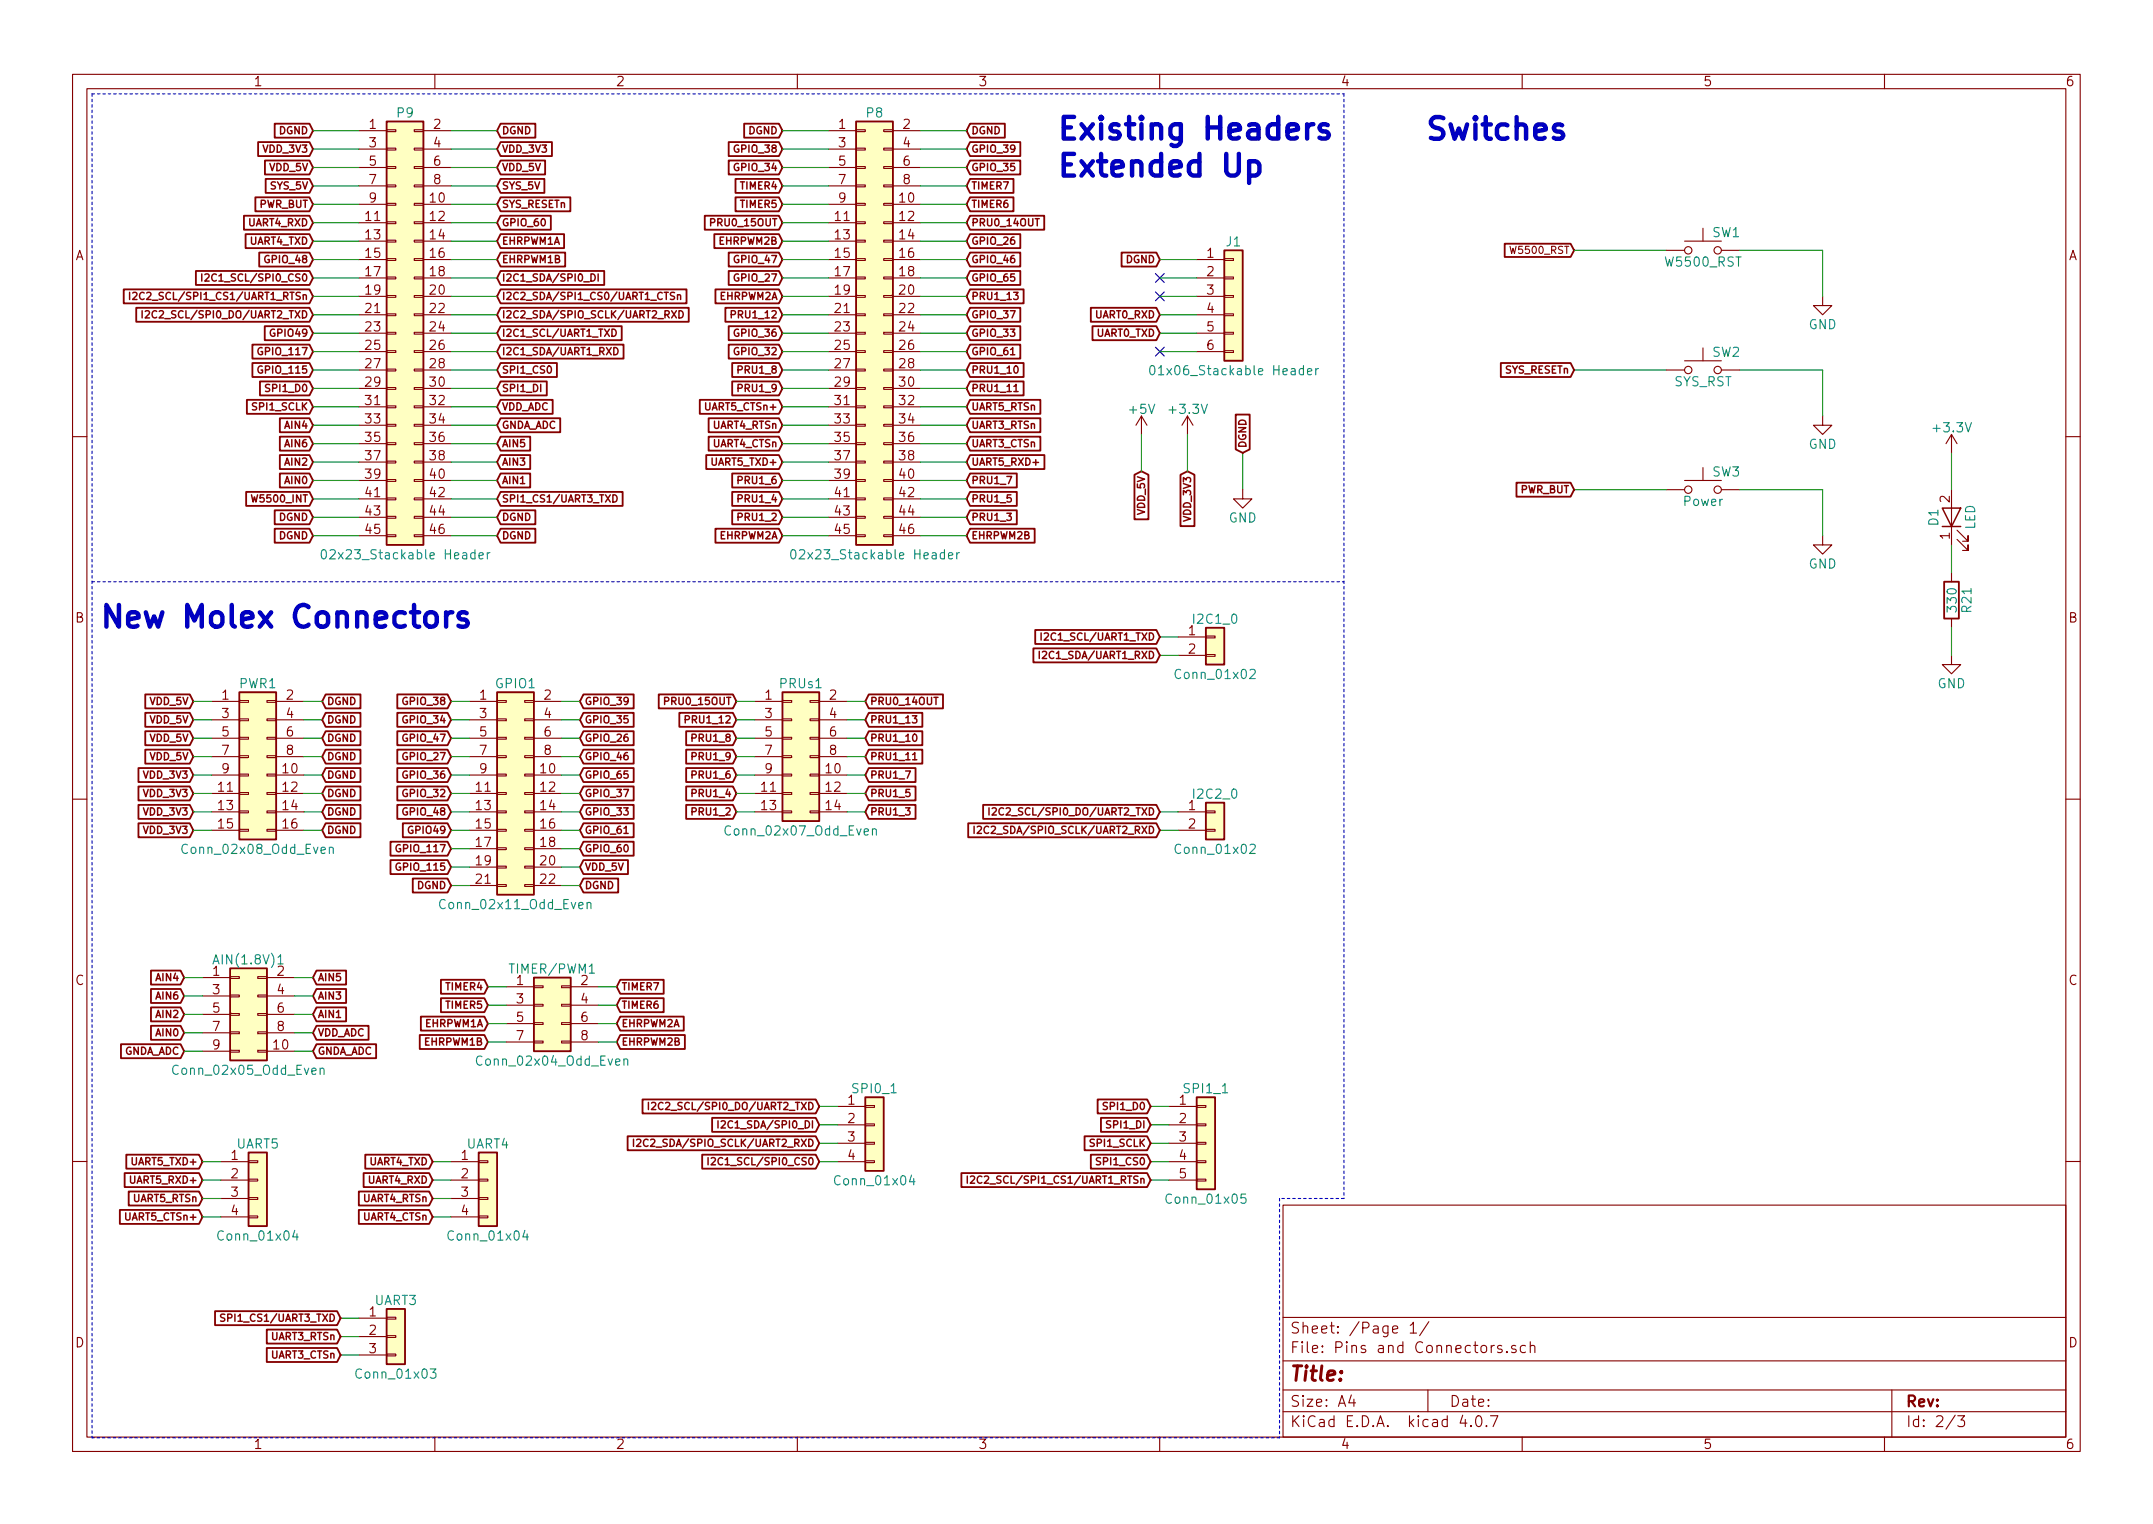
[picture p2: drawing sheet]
<svg xmlns="http://www.w3.org/2000/svg" width="297mm" height="210mm" viewBox="0 0 297 210" stroke-linecap="round" stroke-linejoin="round" font-family="sans-serif">
<defs><g id="words">
<g font-size="4.2" fill="#0000c2">
<text x="146" y="19.3">Existing Headers</text>
<text x="196.8" y="19.3">Switches</text>
<text x="146" y="24.4">Extended Up</text>
<text x="14" y="86.6">New Molex Connectors</text>
</g>
<text font-size="2.8" fill="#840000" x="178" y="190.5">Title:</text>
<g font-size="2.1" fill="#840000">
<text x="178" y="184">Sheet: /Page 1/</text>
<text x="178" y="186.7">File: Pins and Connectors.sch</text>
<text x="178" y="196.9">KiCad E.D.A. kicad 4.0.7</text>
<text x="178" y="194.1">Size: A4</text>
<text x="200" y="194.1">Date:</text>
<text x="263" y="194.1">Rev:</text>
<text x="263" y="196.9">Id: 2/3</text>
</g>
<g font-size="1.8" fill="#840000">
<text x="35" y="11.9">1</text>
<text x="85" y="11.9">2</text>
<text x="135" y="11.9">3</text>
<text x="185" y="11.9">4</text>
<text x="235" y="11.9">5</text>
<text x="285" y="11.9">6</text>
<text x="51" y="17.8">1</text>
<text x="59.8" y="17.8">2</text>
<text x="115.7" y="17.8">1</text>
<text x="124.6" y="17.8">2</text>
<text x="51" y="20.3">3</text>
<text x="51" y="22.9">5</text>
<text x="59.8" y="20.3">4</text>
<text x="59.8" y="22.9">6</text>
<text x="115.7" y="20.3">3</text>
<text x="115.7" y="22.9">5</text>
<text x="124.6" y="20.3">4</text>
<text x="124.6" y="22.9">6</text>
<text x="51" y="25.4">7</text>
<text x="51" y="27.9">9</text>
<text x="59.4" y="27.9">10</text>
<text x="59.8" y="25.4">8</text>
<text x="115.7" y="25.4">7</text>
<text x="115.7" y="27.9">9</text>
<text x="124.1" y="27.9">10</text>
<text x="124.6" y="25.4">8</text>
<text x="10.4" y="35.9">A</text>
<text x="50.5" y="30.5">11</text>
<text x="50.5" y="33">13</text>
<text x="50.5" y="35.6">15</text>
<text x="59.4" y="30.5">12</text>
<text x="59.4" y="33">14</text>
<text x="59.4" y="35.6">16</text>
<text x="115.2" y="30.5">11</text>
<text x="115.2" y="33">13</text>
<text x="115.2" y="35.6">15</text>
<text x="124.1" y="30.5">12</text>
<text x="124.1" y="33">14</text>
<text x="124.1" y="35.6">16</text>
<text x="166.5" y="35.6">1</text>
<text x="285.4" y="35.9">A</text>
<text x="50.5" y="38.1">17</text>
<text x="50.5" y="40.6">19</text>
<text x="59.4" y="40.6">20</text>
<text x="59.4" y="38.1">18</text>
<text x="115.2" y="38.1">17</text>
<text x="115.2" y="40.6">19</text>
<text x="124.1" y="40.6">20</text>
<text x="124.1" y="38.1">18</text>
<text x="166.5" y="38.1">2</text>
<text x="166.5" y="40.6">3</text>
<text x="50.5" y="43.2">21</text>
<text x="50.5" y="45.7">23</text>
<text x="59.4" y="43.2">22</text>
<text x="59.4" y="45.7">24</text>
<text x="115.2" y="43.2">21</text>
<text x="115.2" y="45.7">23</text>
<text x="124.1" y="43.2">22</text>
<text x="124.1" y="45.7">24</text>
<text x="166.5" y="43.2">4</text>
<text x="166.5" y="45.7">5</text>
<text x="50.5" y="48.3">25</text>
<text x="50.5" y="50.8">27</text>
<text x="50.5" y="53.3">29</text>
<text x="59.4" y="53.3">30</text>
<text x="59.4" y="48.3">26</text>
<text x="59.4" y="50.8">28</text>
<text x="115.2" y="48.3">25</text>
<text x="115.2" y="50.8">27</text>
<text x="115.2" y="53.3">29</text>
<text x="124.1" y="53.3">30</text>
<text x="124.1" y="48.3">26</text>
<text x="124.1" y="50.8">28</text>
<text x="166.5" y="48.3">6</text>
<text x="50.5" y="55.9">31</text>
<text x="50.5" y="58.4">33</text>
<text x="59.4" y="55.9">32</text>
<text x="59.4" y="58.4">34</text>
<text x="115.2" y="55.9">31</text>
<text x="115.2" y="58.4">33</text>
<text x="124.1" y="55.9">32</text>
<text x="124.1" y="58.4">34</text>
<text x="50.5" y="61">35</text>
<text x="50.5" y="63.5">37</text>
<text x="59.4" y="61">36</text>
<text x="59.4" y="63.5">38</text>
<text x="115.2" y="61">35</text>
<text x="115.2" y="63.5">37</text>
<text x="124.1" y="61">36</text>
<text x="124.1" y="63.5">38</text>
<text x="50.5" y="68.6">41</text>
<text x="50.5" y="71.1">43</text>
<text x="50.5" y="66">39</text>
<text x="59.4" y="66">40</text>
<text x="59.4" y="68.6">42</text>
<text x="59.4" y="71.1">44</text>
<text x="115.2" y="68.6">41</text>
<text x="115.2" y="71.1">43</text>
<text x="115.2" y="66">39</text>
<text x="124.1" y="66">40</text>
<text x="124.1" y="68.6">42</text>
<text x="124.1" y="71.1">44</text>
<text x="269" y="69.3" transform="rotate(-90 269 69.3)">2</text>
<text x="50.5" y="73.7">45</text>
<text x="59.4" y="73.7">46</text>
<text x="115.2" y="73.7">45</text>
<text x="124.1" y="73.7">46</text>
<text x="269" y="74.4" transform="rotate(-90 269 74.4)">1</text>
<text x="10.4" y="85.9">B</text>
<text x="164" y="87.6">1</text>
<text x="285.4" y="85.9">B</text>
<text x="164" y="90.2">2</text>
<text x="30.6" y="96.5">1</text>
<text x="30.6" y="99.1">3</text>
<text x="30.6" y="101.6">5</text>
<text x="39.5" y="96.5">2</text>
<text x="39.5" y="99.1">4</text>
<text x="39.5" y="101.6">6</text>
<text x="66.2" y="96.5">1</text>
<text x="66.2" y="99.1">3</text>
<text x="66.2" y="101.6">5</text>
<text x="75.1" y="96.5">2</text>
<text x="75.1" y="99.1">4</text>
<text x="75.1" y="101.6">6</text>
<text x="105.6" y="96.5">1</text>
<text x="105.6" y="99.1">3</text>
<text x="105.6" y="101.6">5</text>
<text x="114.5" y="96.5">2</text>
<text x="114.5" y="99.1">4</text>
<text x="114.5" y="101.6">6</text>
<text x="30.6" y="104.1">7</text>
<text x="30.6" y="106.7">9</text>
<text x="39" y="106.7">10</text>
<text x="39.5" y="104.1">8</text>
<text x="66.2" y="104.1">7</text>
<text x="66.2" y="106.7">9</text>
<text x="74.6" y="106.7">10</text>
<text x="75.1" y="104.1">8</text>
<text x="105.6" y="104.1">7</text>
<text x="105.6" y="106.7">9</text>
<text x="114" y="106.7">10</text>
<text x="114.5" y="104.1">8</text>
<text x="30.1" y="109.2">11</text>
<text x="30.1" y="111.8">13</text>
<text x="39" y="109.2">12</text>
<text x="39" y="111.8">14</text>
<text x="65.7" y="109.2">11</text>
<text x="65.7" y="111.8">13</text>
<text x="74.6" y="109.2">12</text>
<text x="74.6" y="111.8">14</text>
<text x="105.1" y="109.2">11</text>
<text x="105.1" y="111.8">13</text>
<text x="114" y="109.2">12</text>
<text x="114" y="111.8">14</text>
<text x="164" y="111.8">1</text>
<text x="30.1" y="114.3">15</text>
<text x="39" y="114.3">16</text>
<text x="65.7" y="114.3">15</text>
<text x="65.7" y="116.8">17</text>
<text x="65.7" y="119.4">19</text>
<text x="74.6" y="119.4">20</text>
<text x="74.6" y="114.3">16</text>
<text x="74.6" y="116.8">18</text>
<text x="164" y="114.3">2</text>
<text x="65.7" y="121.9">21</text>
<text x="74.6" y="121.9">22</text>
<text x="10.4" y="135.9">C</text>
<text x="29.4" y="134.6">1</text>
<text x="29.4" y="137.2">3</text>
<text x="38.3" y="137.2">4</text>
<text x="71.3" y="135.9">1</text>
<text x="80.2" y="135.9">2</text>
<text x="285.4" y="135.9">C</text>
<text x="29.4" y="139.7">5</text>
<text x="29.4" y="142.2">7</text>
<text x="38.3" y="139.7">6</text>
<text x="38.3" y="142.2">8</text>
<text x="71.3" y="138.4">3</text>
<text x="71.3" y="141">5</text>
<text x="71.3" y="143.5">7</text>
<text x="80.2" y="138.4">4</text>
<text x="80.2" y="141">6</text>
<text x="80.2" y="143.5">8</text>
<text x="29.4" y="144.8">9</text>
<text x="37.8" y="144.8">10</text>
<text x="117" y="152.4">1</text>
<text x="117" y="154.9">2</text>
<text x="162.7" y="152.4">1</text>
<text x="162.7" y="154.9">2</text>
<text x="31.9" y="160">1</text>
<text x="63.7" y="160">1</text>
<text x="117" y="157.5">3</text>
<text x="117" y="160">4</text>
<text x="162.7" y="157.5">3</text>
<text x="162.7" y="160">4</text>
<text x="31.9" y="162.6">2</text>
<text x="31.9" y="165.1">3</text>
<text x="31.9" y="167.6">4</text>
<text x="63.7" y="162.6">2</text>
<text x="63.7" y="165.1">3</text>
<text x="63.7" y="167.6">4</text>
<text x="162.7" y="162.6">5</text>
<text x="10.4" y="185.9">D</text>
<text x="51" y="181.6">1</text>
<text x="51" y="184.1">2</text>
<text x="285.4" y="185.9">D</text>
<text x="51" y="186.7">3</text>
<text x="35" y="199.9">1</text>
<text x="85" y="199.9">2</text>
<text x="135" y="199.9">3</text>
<text x="185" y="199.9">4</text>
<text x="235" y="199.9">5</text>
<text x="285" y="199.9">6</text>
</g>
<g font-size="1.8" fill="#008484">
<text x="54.8" y="16.2">P9</text>
<text x="119.6" y="16.2">P8</text>
<text x="169.2" y="34">J1</text>
<text x="236.2" y="32.7">SW1</text>
<text x="229.9" y="36.8">W5500_RST</text>
<text x="249.5" y="45.4">GND</text>
<text x="159.9" y="51.8">01x06_Stackable Header</text>
<text x="230.9" y="53.3">SYS_RST</text>
<text x="236.2" y="49.2">SW2</text>
<text x="155.9" y="57.1">+5V</text>
<text x="161.5" y="57.1">+3.3V</text>
<text x="266.9" y="59.6">+3.3V</text>
<text x="236.2" y="65.7">SW3</text>
<text x="249.5" y="61.9">GND</text>
<text x="232.3" y="69.8">Power</text>
<text x="45.6" y="77.2">02x23_Stackable Header</text>
<text x="110.3" y="77.2">02x23_Stackable Header</text>
<text x="169.5" y="72.1">GND</text>
<text x="267.4" y="72.5" transform="rotate(-90 267.4 72.5)">D1</text>
<text x="272.5" y="73.1" transform="rotate(-90 272.5 73.1)">LED</text>
<text x="249.5" y="78.4">GND</text>
<text x="164.8" y="86">I2C1_0</text>
<text x="270" y="84.3" transform="rotate(-90 270 84.3)">330</text>
<text x="272" y="84.4" transform="rotate(-90 272 84.4)">R21</text>
<text x="33" y="94.9">PWR1</text>
<text x="68.4" y="94.9">GPIO1</text>
<text x="107.6" y="94.9">PRUs1</text>
<text x="162.4" y="93.7">Conn_01x02</text>
<text x="267.3" y="94.9">GND</text>
<text x="164.8" y="110.2">I2C2_0</text>
<text x="25.5" y="117.8">Conn_02x08_Odd_Even</text>
<text x="100.4" y="115.3">Conn_02x07_Odd_Even</text>
<text x="162.4" y="117.8">Conn_01x02</text>
<text x="61.1" y="125.4">Conn_02x11_Odd_Even</text>
<text x="29.9" y="133">AIN(1.8V)1</text>
<text x="38.3" y="134.6">2</text>
<text x="70.6" y="134.3">TIMER/PWM1</text>
<text x="24.2" y="148.3">Conn_02x05_Odd_Even</text>
<text x="66.1" y="147">Conn_02x04_Odd_Even</text>
<text x="117.8" y="150.8">SPI0_1</text>
<text x="163.5" y="150.8">SPI1_1</text>
<text x="32.6" y="158.4">UART5</text>
<text x="64.4" y="158.4">UART4</text>
<text x="115.4" y="163.5">Conn_01x04</text>
<text x="161.2" y="166.1">Conn_01x05</text>
<text x="30.4" y="171.1">Conn_01x04</text>
<text x="62.1" y="171.1">Conn_01x04</text>
<text x="51.7" y="180">UART3</text>
<text x="49.4" y="190.2">Conn_01x03</text>
</g>
<g font-size="1.4" fill="#840000">
<text x="36.4" y="21.1">VDD_3V3</text>
<text x="37.1" y="23.6">VDD_5V</text>
<text x="38.4" y="18.5">DGND</text>
<text x="69.3" y="18.5">DGND</text>
<text x="69.3" y="21.1">VDD_3V3</text>
<text x="69.3" y="23.6">VDD_5V</text>
<text x="101.5" y="21.1">GPIO_38</text>
<text x="101.5" y="23.6">GPIO_34</text>
<text x="103.2" y="18.5">DGND</text>
<text x="134" y="18.5">DGND</text>
<text x="134" y="21.1">GPIO_39</text>
<text x="134" y="23.6">GPIO_35</text>
<text x="35.7" y="28.7">PWR_BUT</text>
<text x="37.3" y="26.1">SYS_5V</text>
<text x="69.3" y="26.1">SYS_5V</text>
<text x="69.3" y="28.7">SYS_RESETn</text>
<text x="102.2" y="26.1">TIMER4</text>
<text x="102.2" y="28.7">TIMER5</text>
<text x="134" y="28.7">TIMER6</text>
<text x="134" y="26.1">TIMER7</text>
<text x="34.2" y="31.2">UART4_RXD</text>
<text x="34.4" y="33.8">UART4_TXD</text>
<text x="69.3" y="31.2">GPIO_60</text>
<text x="69.3" y="33.8">EHRPWM1A</text>
<text x="98.4" y="31.2">PRU0_15OUT</text>
<text x="99.2" y="33.8">EHRPWM2B</text>
<text x="134" y="31.2">PRU0_14OUT</text>
<text x="134" y="33.8">GPIO_26</text>
<text x="208.6" y="35">W5500_RST</text>
<text x="19.9" y="41.4">I2C2_SCL/SPI1_CS1/UART1_RTSn</text>
<text x="29.2" y="38.8">I2C1_SCL/SPI0_CS0</text>
<text x="36.8" y="36.3">GPIO_48</text>
<text x="69.3" y="36.3">EHRPWM1B</text>
<text x="69.3" y="38.8">I2C1_SDA/SPI0_DI</text>
<text x="69.3" y="41.4">I2C2_SDA/SPI1_CS0/UART1_CTSn</text>
<text x="99.2" y="41.4">EHRPWM2A</text>
<text x="101.5" y="36.3">GPIO_47</text>
<text x="101.5" y="38.8">GPIO_27</text>
<text x="134" y="41.4">PRU1_13</text>
<text x="134" y="36.3">GPIO_46</text>
<text x="134" y="38.8">GPIO_65</text>
<text x="155.3" y="36.3">DGND</text>
<text x="21.3" y="43.9">I2C2_SCL/SPI0_DO/UART2_TXD</text>
<text x="37.5" y="46.5">GPIO49</text>
<text x="69.3" y="43.9">I2C2_SDA/SPIO_SCLK/UART2_RXD</text>
<text x="69.3" y="46.5">I2C1_SCL/UART1_TXD</text>
<text x="101.3" y="43.9">PRU1_12</text>
<text x="101.5" y="46.5">GPIO_36</text>
<text x="134" y="43.9">GPIO_37</text>
<text x="134" y="46.5">GPIO_33</text>
<text x="151.1" y="43.9">UART0_RXD</text>
<text x="151.2" y="46.5">UART0_TXD</text>
<text x="36" y="49">GPIO_117</text>
<text x="36" y="51.5">GPIO_115</text>
<text x="69.3" y="49">I2C1_SDA/UART1_RXD</text>
<text x="69.3" y="51.5">SPI1_CS0</text>
<text x="101.5" y="49">GPIO_32</text>
<text x="102.1" y="51.5">PRU1_8</text>
<text x="134" y="51.5">PRU1_10</text>
<text x="134" y="49">GPIO_61</text>
<text x="207.5" y="51.5">SYS_RESETn</text>
<text x="35" y="56.6">SPI1_SCLK</text>
<text x="37" y="54.1">SPI1_D0</text>
<text x="39.3" y="59.2">AIN4</text>
<text x="69.3" y="54.1">SPI1_DI</text>
<text x="69.3" y="56.6">VDD_ADC</text>
<text x="69.3" y="59.2">GNDA_ADC</text>
<text x="97.5" y="56.6">UART5_CTSn+</text>
<text x="98.3" y="59.2">UART4_RTSn</text>
<text x="102.1" y="54.1">PRU1_9</text>
<text x="134" y="56.6">UART5_RTSn</text>
<text x="134" y="59.2">UART3_RTSn</text>
<text x="134" y="54.1">PRU1_11</text>
<text x="39.3" y="61.7">AIN6</text>
<text x="39.3" y="64.2">AIN2</text>
<text x="69.3" y="61.7">AIN5</text>
<text x="69.3" y="64.2">AIN3</text>
<text x="98.3" y="61.7">UART4_CTSn</text>
<text x="98.3" y="64.2">UART5_TXD+</text>
<text x="134" y="64.2">UART5_RXD+</text>
<text x="134" y="61.7">UART3_CTSn</text>
<text x="171.9" y="61.8" transform="rotate(-90 171.9 61.8)">DGND</text>
<text x="35.1" y="69.3">W5500_INT</text>
<text x="38.4" y="71.9">DGND</text>
<text x="39.3" y="66.8">AIN0</text>
<text x="69.3" y="66.8">AIN1</text>
<text x="69.3" y="69.3">SPI1_CS1/UART3_TXD</text>
<text x="69.3" y="71.9">DGND</text>
<text x="102.1" y="66.8">PRU1_6</text>
<text x="102.1" y="69.3">PRU1_4</text>
<text x="102.1" y="71.9">PRU1_2</text>
<text x="134" y="66.8">PRU1_7</text>
<text x="134" y="69.3">PRU1_5</text>
<text x="134" y="71.9">PRU1_3</text>
<text x="158" y="71.1" transform="rotate(-90 158 71.1)">VDD_5V</text>
<text x="164.3" y="71.8" transform="rotate(-90 164.3 71.8)">VDD_3V3</text>
<text x="209.7" y="68">PWR_BUT</text>
<text x="38.4" y="74.4">DGND</text>
<text x="69.3" y="74.4">DGND</text>
<text x="99.2" y="74.4">EHRPWM2A</text>
<text x="134" y="74.4">EHRPWM2B</text>
<text x="144.4" y="88.4">I2C1_SCL/UART1_TXD</text>
<text x="144.1" y="90.9">I2C1_SDA/UART1_RXD</text>
<text x="20.6" y="97.3">VDD_5V</text>
<text x="20.6" y="99.8">VDD_5V</text>
<text x="45.1" y="97.3">DGND</text>
<text x="45.1" y="99.8">DGND</text>
<text x="55.8" y="97.3">GPIO_38</text>
<text x="55.8" y="99.8">GPIO_34</text>
<text x="80.7" y="97.3">GPIO_39</text>
<text x="80.7" y="99.8">GPIO_35</text>
<text x="92" y="97.3">PRU0_15OUT</text>
<text x="94.9" y="99.8">PRU1_12</text>
<text x="120.1" y="97.3">PRU0_14OUT</text>
<text x="120.1" y="99.8">PRU1_13</text>
<text x="19.9" y="107.4">VDD_3V3</text>
<text x="20.6" y="102.3">VDD_5V</text>
<text x="20.6" y="104.9">VDD_5V</text>
<text x="45.1" y="102.3">DGND</text>
<text x="45.1" y="104.9">DGND</text>
<text x="45.1" y="107.4">DGND</text>
<text x="55.8" y="102.3">GPIO_47</text>
<text x="55.8" y="104.9">GPIO_27</text>
<text x="55.8" y="107.4">GPIO_36</text>
<text x="80.7" y="102.3">GPIO_26</text>
<text x="80.7" y="104.9">GPIO_46</text>
<text x="80.7" y="107.4">GPIO_65</text>
<text x="95.7" y="102.3">PRU1_8</text>
<text x="95.7" y="104.9">PRU1_9</text>
<text x="95.7" y="107.4">PRU1_6</text>
<text x="120.1" y="102.3">PRU1_10</text>
<text x="120.1" y="104.9">PRU1_11</text>
<text x="120.1" y="107.4">PRU1_7</text>
<text x="19.9" y="110">VDD_3V3</text>
<text x="19.9" y="112.5">VDD_3V3</text>
<text x="45.1" y="110">DGND</text>
<text x="45.1" y="112.5">DGND</text>
<text x="55.8" y="110">GPIO_32</text>
<text x="55.8" y="112.5">GPIO_48</text>
<text x="80.7" y="110">GPIO_37</text>
<text x="80.7" y="112.5">GPIO_33</text>
<text x="95.7" y="110">PRU1_4</text>
<text x="95.7" y="112.5">PRU1_2</text>
<text x="120.1" y="110">PRU1_5</text>
<text x="120.1" y="112.5">PRU1_3</text>
<text x="138.2" y="112.5">I2C2_SCL/SPI0_DO/UART2_TXD</text>
<text x="19.9" y="115">VDD_3V3</text>
<text x="45.1" y="115">DGND</text>
<text x="55" y="117.6">GPIO_117</text>
<text x="56.6" y="115">GPIO49</text>
<text x="80.7" y="115">GPIO_61</text>
<text x="80.7" y="117.6">GPIO_60</text>
<text x="135.9" y="115">I2C2_SDA/SPIO_SCLK/UART2_RXD</text>
<text x="55" y="120.1">GPIO_115</text>
<text x="57.5" y="122.7">DGND</text>
<text x="80.7" y="120.1">VDD_5V</text>
<text x="80.7" y="122.7">DGND</text>
<text x="21.6" y="135.4">AIN4</text>
<text x="21.6" y="137.9">AIN6</text>
<text x="43.9" y="135.4">AIN5</text>
<text x="43.9" y="137.9">AIN3</text>
<text x="61.6" y="136.6">TIMER4</text>
<text x="85.8" y="136.6">TIMER7</text>
<text x="21.6" y="140.4">AIN2</text>
<text x="21.6" y="143">AIN0</text>
<text x="43.9" y="140.4">AIN1</text>
<text x="43.9" y="143">VDD_ADC</text>
<text x="58.6" y="141.7">EHRPWM1A</text>
<text x="61.6" y="139.2">TIMER5</text>
<text x="85.8" y="139.2">TIMER6</text>
<text x="85.8" y="141.7">EHRPWM2A</text>
<text x="16.9" y="145.5">GNDA_ADC</text>
<text x="43.9" y="145.5">GNDA_ADC</text>
<text x="58.6" y="144.2">EHRPWM1B</text>
<text x="85.8" y="144.2">EHRPWM2B</text>
<text x="91.2" y="153.1">I2C2_SCL/SPI0_DO/UART2_TXD</text>
<text x="100.2" y="155.7">I2C1_SDA/SPI0_DI</text>
<text x="152.6" y="153.1">SPI1_D0</text>
<text x="152.9" y="155.7">SPI1_DI</text>
<text x="18.3" y="160.8">UART5_TXD+</text>
<text x="50.9" y="160.8">UART4_TXD</text>
<text x="88.9" y="158.2">I2C2_SDA/SPIO_SCLK/UART2_RXD</text>
<text x="99.1" y="160.8">I2C1_SCL/SPI0_CS0</text>
<text x="150.5" y="158.2">SPI1_SCLK</text>
<text x="151.6" y="160.8">SPI1_CS0</text>
<text x="18.2" y="163.3">UART5_RXD+</text>
<text x="18.3" y="165.8">UART5_RTSn</text>
<text x="50" y="165.8">UART4_RTSn</text>
<text x="50.7" y="163.3">UART4_RXD</text>
<text x="135.5" y="163.3">I2C2_SCL/SPI1_CS1/UART1_RTSn</text>
<text x="17.5" y="168.4">UART5_CTSn+</text>
<text x="50" y="168.4">UART4_CTSn</text>
<text x="31.3" y="182.3">SPI1_CS1/UART3_TXD</text>
<text x="37.3" y="184.9">UART3_RTSn</text>
<text x="37.3" y="187.4">UART3_CTSn</text>
</g>
</g></defs>
<g fill="none" stroke="#840000" stroke-width=".15">
<path d="M10 10.3h277v189.9h-277zM12 12.2h273v186.1h-273zM49.5 18h3.8M53.3 17.9h1.3v.3h-1.3zM57.1 17.9h1.3v.3h-1.3zM58.4 18h3.8M60 10.3v1.9M110 10.3v1.9M114.3 18h3.8M118.1 17.9h1.3v.3h-1.3zM121.9 17.9h1.3v.3h-1.3zM123.2 18h3.8"/>
<path d="M160 10.3v1.9M210 10.3v1.9M260 10.3v1.9M49.5 20.6h3.8M49.5 23.1h3.8M49.5 25.6h3.8M49.5 28.2h3.8M49.5 30.7h3.8M49.5 33.3h3.8M49.5 35.8h3.8M49.5 38.3h3.8M53.3 38.2h1.3v.3h-1.3z"/>
<path d="M53.3 35.7h1.3v.2h-1.3zM53.3 33.1h1.3v.3h-1.3zM53.3 30.6h1.3v.3h-1.3zM53.3 28.1h1.3v.2h-1.3zM53.3 25.5h1.3v.3h-1.3zM53.3 23h1.3v.2h-1.3zM53.3 20.4h1.3v.3h-1.3zM57.1 38.2h1.3v.3h-1.3zM57.1 35.7h1.3v.2h-1.3zM57.1 33.1h1.3v.3h-1.3zM57.1 30.6h1.3v.3h-1.3zM57.1 28.1h1.3v.2h-1.3z"/>
<path d="M57.1 25.5h1.3v.3h-1.3zM57.1 23h1.3v.2h-1.3zM57.1 20.4h1.3v.3h-1.3zM58.4 20.6h3.8M58.4 23.1h3.8M58.4 25.6h3.8M58.4 28.2h3.8M58.4 30.7h3.8M58.4 33.3h3.8M58.4 35.8h3.8M58.4 38.3h3.8M114.3 20.6h3.8"/>
<path d="M114.3 23.1h3.8M114.3 25.6h3.8M114.3 28.2h3.8M114.3 30.7h3.8M114.3 33.3h3.8M114.3 35.8h3.8M114.3 38.3h3.8M118.1 38.2h1.3v.3h-1.3zM118.1 35.7h1.3v.2h-1.3zM118.1 33.1h1.3v.3h-1.3zM118.1 30.6h1.3v.3h-1.3zM118.1 28.1h1.3v.2h-1.3z"/>
<path d="M118.1 25.5h1.3v.3h-1.3zM118.1 23h1.3v.2h-1.3zM118.1 20.4h1.3v.3h-1.3zM121.9 38.2h1.3v.3h-1.3zM121.9 35.7h1.3v.2h-1.3zM121.9 33.1h1.3v.3h-1.3zM121.9 30.6h1.3v.3h-1.3zM121.9 28.1h1.3v.2h-1.3zM121.9 25.5h1.3v.3h-1.3zM121.9 23h1.3v.2h-1.3zM121.9 20.4h1.3v.3h-1.3zM123.2 20.6h3.8"/>
<path d="M123.2 23.1h3.8M123.2 25.6h3.8M123.2 28.2h3.8M123.2 30.7h3.8M123.2 33.3h3.8M123.2 35.8h3.8M123.2 38.3h3.8M165.1 35.8h3.8M165.1 38.3h3.8M168.9 38.2h1.3v.3h-1.3zM168.9 35.7h1.3v.2h-1.3zM229.9 34.5h2.5"/>
<path d="M232.4 33.3h5.1M234.9 31.5v1.8M237.5 34.5h2.5M49.5 40.9h3.8M49.5 53.6h3.8M49.5 43.4h3.8M49.5 56.1h3.8M49.5 46h3.8M49.5 58.7h3.8M49.5 48.5h3.8M49.5 51h3.8M53.3 58.5h1.3v.3h-1.3z"/>
<path d="M53.3 56h1.3v.3h-1.3zM53.3 53.5h1.3v.2h-1.3zM53.3 50.9h1.3v.3h-1.3zM53.3 48.4h1.3v.2h-1.3zM53.3 45.8h1.3v.3h-1.3zM53.3 43.3h1.3v.3h-1.3zM53.3 40.8h1.3v.2h-1.3zM57.1 58.5h1.3v.3h-1.3zM57.1 56h1.3v.3h-1.3zM57.1 53.5h1.3v.2h-1.3zM57.1 50.9h1.3v.3h-1.3zM57.1 48.4h1.3v.2h-1.3z"/>
<path d="M57.1 45.8h1.3v.3h-1.3zM57.1 43.3h1.3v.3h-1.3zM57.1 40.8h1.3v.2h-1.3zM58.4 40.9h3.8M58.4 53.6h3.8M58.4 43.4h3.8M58.4 56.1h3.8M58.4 46h3.8M58.4 58.7h3.8M58.4 48.5h3.8M58.4 51h3.8M114.3 40.9h3.8"/>
<path d="M114.3 53.6h3.8M114.3 43.4h3.8M114.3 56.1h3.8M114.3 46h3.8M114.3 58.7h3.8M114.3 48.5h3.8M114.3 51h3.8M118.1 58.5h1.3v.3h-1.3zM118.1 56h1.3v.3h-1.3zM118.1 53.5h1.3v.2h-1.3zM118.1 50.9h1.3v.3h-1.3zM118.1 48.4h1.3v.2h-1.3z"/>
<path d="M118.1 45.8h1.3v.3h-1.3zM118.1 43.3h1.3v.3h-1.3zM118.1 40.8h1.3v.2h-1.3zM121.9 58.5h1.3v.3h-1.3zM121.9 56h1.3v.3h-1.3zM121.9 53.5h1.3v.2h-1.3zM121.9 50.9h1.3v.3h-1.3zM121.9 48.4h1.3v.2h-1.3zM121.9 45.8h1.3v.3h-1.3zM121.9 43.3h1.3v.3h-1.3zM121.9 40.8h1.3v.2h-1.3zM123.2 40.9h3.8"/>
<path d="M123.2 53.6h3.8M123.2 43.4h3.8M123.2 56.1h3.8M123.2 46h3.8M123.2 58.7h3.8M123.2 48.5h3.8M123.2 51h3.8M157.5 57.4l-.8 1.3M157.5 57.4v2.5M157.5 57.4l.7 1.3M163.8 57.4l-.7 1.3M163.8 57.4v2.5"/>
<path d="M163.8 57.4l.8 1.3M165.1 40.9h3.8M165.1 43.4h3.8M165.1 46h3.8M165.1 48.5h3.8M168.9 48.4h1.3v.2h-1.3zM168.9 45.8h1.3v.3h-1.3zM168.9 43.3h1.3v.3h-1.3zM168.9 40.8h1.3v.2h-1.3zM229.9 51h2.5M232.4 49.8h5.1M234.9 48v1.8"/>
<path d="M237.5 51h2.5M251.5 40.9v1.3h1.2l-1.2 1.2-1.3-1.2h1.3M251.5 57.4v1.3h1.2l-1.2 1.2-1.3-1.2h1.3M269.2 59.9v2.6M269.2 59.9l-.7 1.3M269.2 59.9l.8 1.3M10 60.2h2M49.5 66.3h3.8M49.5 68.8h3.8M49.5 71.4h3.8M49.5 61.2h3.8M49.5 73.9h3.8"/>
<path d="M49.5 63.7h3.8M53.3 73.8h1.3v.2h-1.3zM53.3 71.2h1.3v.3h-1.3zM53.3 68.7h1.3v.3h-1.3zM53.3 66.2h1.3v.2h-1.3zM53.3 63.6h1.3v.3h-1.3zM53.3 61.1h1.3v.2h-1.3zM57.1 73.8h1.3v.2h-1.3zM57.1 71.2h1.3v.3h-1.3zM57.1 68.7h1.3v.3h-1.3zM57.1 66.2h1.3v.2h-1.3zM57.1 63.6h1.3v.3h-1.3z"/>
<path d="M57.1 61.1h1.3v.2h-1.3zM58.4 66.3h3.8M58.4 68.8h3.8M58.4 71.4h3.8M58.4 61.2h3.8M58.4 73.9h3.8M58.4 63.7h3.8M114.3 66.3h3.8M114.3 68.8h3.8M114.3 71.4h3.8M114.3 61.2h3.8M114.3 73.9h3.8"/>
<path d="M114.3 63.7h3.8M118.1 73.8h1.3v.2h-1.3zM118.1 71.2h1.3v.3h-1.3zM118.1 68.7h1.3v.3h-1.3zM118.1 66.2h1.3v.2h-1.3zM118.1 63.6h1.3v.3h-1.3zM118.1 61.1h1.3v.2h-1.3zM121.9 73.8h1.3v.2h-1.3zM121.9 71.2h1.3v.3h-1.3zM121.9 68.7h1.3v.3h-1.3zM121.9 66.2h1.3v.2h-1.3zM121.9 63.6h1.3v.3h-1.3z"/>
<path d="M121.9 61.1h1.3v.2h-1.3zM123.2 66.3h3.8M123.2 68.8h3.8M123.2 71.4h3.8M123.2 61.2h3.8M123.2 73.9h3.8M123.2 63.7h3.8M171.4 67.6v1.2h1.3l-1.3 1.3-1.2-1.3h1.2M229.9 67.6h2.5M232.4 66.3h5.1M234.9 64.5v1.8M237.5 67.6h2.5"/>
<path d="M251.5 73.9v1.3h1.2l-1.2 1.2-1.3-1.2h1.3M269.2 67.6v7.6M269.2 79v1.3M270 74.4l1.5 1.5v-.7v.7h-.7M270 73.1l1.5 1.6v-.8v.8h-.7M285 60.2h2M29.2 96.8h3.8M29.2 99.3h3.8M33 99.2h1.3v.2h-1.3zM33 96.6h1.3v.3h-1.3zM36.8 99.2h1.3v.2h-1.3zM36.8 96.6h1.3v.3h-1.3z"/>
<path d="M38.1 96.8h3.8M38.1 99.3h3.8M64.8 96.8h3.8M64.8 99.3h3.8M68.6 99.2h1.2v.2h-1.2zM68.6 96.6h1.2v.3h-1.2zM72.4 99.2h1.3v.2h-1.3zM72.4 96.6h1.3v.3h-1.3zM73.7 96.8h3.8M73.7 99.3h3.8M104.1 96.8h3.8M104.1 99.3h3.8"/>
<path d="M107.9 99.2h1.3v.2h-1.3zM107.9 96.6h1.3v.3h-1.3zM111.8 99.2h1.2v.2h-1.2zM111.8 96.6h1.2v.3h-1.2zM113 96.8h3.8M113 99.3h3.8M162.6 87.9h3.8M162.6 90.4h3.8M166.4 90.3h1.2v.2h-1.2zM166.4 87.8h1.2v.2h-1.2zM269.2 90.4v1.3h1.3l-1.3 1.3-1.2-1.3h1.2M269.2 85.3v1.3"/>
<path d="M10 110.3h2M29.2 101.8h3.8M29.2 104.4h3.8M29.2 106.9h3.8M29.2 109.5h3.8M29.2 112h3.8M29.2 114.5h3.8M33 114.4h1.3v.3h-1.3zM33 111.9h1.3v.2h-1.3zM33 109.3h1.3v.3h-1.3zM33 106.8h1.3v.3h-1.3zM33 104.3h1.3v.2h-1.3z"/>
<path d="M33 101.7h1.3v.3h-1.3zM36.8 114.4h1.3v.3h-1.3zM36.8 111.9h1.3v.2h-1.3zM36.8 109.3h1.3v.3h-1.3zM36.8 106.8h1.3v.3h-1.3zM36.8 104.3h1.3v.2h-1.3zM36.8 101.7h1.3v.3h-1.3zM38.1 101.8h3.8M38.1 104.4h3.8M38.1 106.9h3.8M38.1 109.5h3.8M38.1 112h3.8"/>
<path d="M38.1 114.5h3.8M64.8 101.8h3.8M64.8 104.4h3.8M64.8 106.9h3.8M64.8 109.5h3.8M64.8 112h3.8M64.8 114.5h3.8M64.8 119.6h3.8M64.8 117.1h3.8M68.6 119.5h1.2v.3h-1.2zM68.6 117h1.2v.2h-1.2zM68.6 114.4h1.2v.3h-1.2z"/>
<path d="M68.6 111.9h1.2v.2h-1.2zM68.6 109.3h1.2v.3h-1.2zM68.6 106.8h1.2v.3h-1.2zM68.6 104.3h1.2v.2h-1.2zM68.6 101.7h1.2v.3h-1.2zM72.4 119.5h1.3v.3h-1.3zM72.4 117h1.3v.2h-1.3zM72.4 114.4h1.3v.3h-1.3zM72.4 111.9h1.3v.2h-1.3zM72.4 109.3h1.3v.3h-1.3zM72.4 106.8h1.3v.3h-1.3zM72.4 104.3h1.3v.2h-1.3z"/>
<path d="M72.4 101.7h1.3v.3h-1.3zM73.7 101.8h3.8M73.7 104.4h3.8M73.7 106.9h3.8M73.7 109.5h3.8M73.7 112h3.8M73.7 114.5h3.8M73.7 119.6h3.8M73.7 117.1h3.8M104.1 101.8h3.8M104.1 104.4h3.8M104.1 106.9h3.8"/>
<path d="M104.1 109.5h3.8M104.1 112h3.8M107.9 111.9h1.3v.2h-1.3zM107.9 109.3h1.3v.3h-1.3zM107.9 106.8h1.3v.3h-1.3zM107.9 104.3h1.3v.2h-1.3zM107.9 101.7h1.3v.3h-1.3zM111.8 111.9h1.2v.2h-1.2zM111.8 109.3h1.2v.3h-1.2zM111.8 106.8h1.2v.3h-1.2zM111.8 104.3h1.2v.2h-1.2zM111.8 101.7h1.2v.3h-1.2z"/>
<path d="M113 101.8h3.8M113 104.4h3.8M113 106.9h3.8M113 109.5h3.8M113 112h3.8M162.6 112h3.8M162.6 114.5h3.8M166.4 114.4h1.2v.3h-1.2zM166.4 111.9h1.2v.2h-1.2zM285 110.3h2M27.9 134.9h3.8M27.9 137.4h3.8"/>
<path d="M27.9 139.9h3.8M31.7 139.8h1.3v.3h-1.3zM31.7 137.3h1.3v.2h-1.3zM31.7 134.7h1.3v.3h-1.3zM35.6 139.8h1.2v.3h-1.2zM35.6 137.3h1.2v.2h-1.2zM35.6 134.7h1.2v.3h-1.2zM36.8 134.9h3.8M36.8 137.4h3.8M36.8 139.9h3.8M64.8 122.2h3.8M68.6 122h1.2v.3h-1.2z"/>
<path d="M69.8 136.1h3.9M69.8 138.7h3.9M72.4 122h1.3v.3h-1.3zM73.7 138.6h1.2v.2h-1.2zM73.7 136h1.2v.3h-1.2zM73.7 122.2h3.8M77.5 138.6h1.2v.2h-1.2zM77.5 136h1.2v.3h-1.2zM78.7 136.1h3.8M78.7 138.7h3.8M27.9 142.5h3.8M27.9 145h3.8"/>
<path d="M31.7 144.9h1.3v.3h-1.3zM31.7 142.4h1.3v.2h-1.3zM35.6 144.9h1.2v.3h-1.2zM35.6 142.4h1.2v.2h-1.2zM36.8 142.5h3.8M36.8 145h3.8M69.8 141.2h3.9M69.8 143.8h3.9M73.7 143.6h1.2v.3h-1.2zM73.7 141.1h1.2v.2h-1.2zM77.5 143.6h1.2v.3h-1.2zM77.5 141.1h1.2v.2h-1.2z"/>
<path d="M78.7 141.2h3.8M78.7 143.8h3.8M115.6 152.6h3.8M115.6 155.2h3.8M115.6 157.7h3.8M119.4 157.6h1.2v.3h-1.2zM119.4 155.1h1.2v.2h-1.2zM119.4 152.5h1.2v.3h-1.2zM161.3 152.6h3.8M161.3 155.2h3.8M161.3 157.7h3.8M165.1 157.6h1.3v.3h-1.3z"/>
<path d="M165.1 155.1h1.3v.2h-1.3zM165.1 152.5h1.3v.3h-1.3zM10 160.2h2M30.5 160.3h3.8M30.5 162.8h3.8M30.5 165.3h3.8M30.5 167.9h3.8M34.3 167.8h1.3v.2h-1.3zM34.3 165.2h1.3v.3h-1.3zM34.3 162.7h1.3v.2h-1.3zM34.3 160.1h1.3v.3h-1.3zM62.2 160.3h3.8"/>
<path d="M62.2 162.8h3.8M62.2 165.3h3.8M62.2 167.9h3.8M66 167.8h1.3v.2h-1.3zM66 165.2h1.3v.3h-1.3zM66 162.7h1.3v.2h-1.3zM66 160.1h1.3v.3h-1.3zM115.6 160.3h3.8M119.4 160.1h1.2v.3h-1.2zM161.3 160.3h3.8M161.3 162.8h3.8M165.1 162.7h1.3v.2h-1.3z"/>
<path d="M165.1 160.1h1.3v.3h-1.3zM177 166.3h108v32h-108zM285 160.2h2M49.5 181.9h3.8M49.5 184.4h3.8M49.5 186.9h3.8M53.3 186.8h1.3v.3h-1.3zM53.3 184.3h1.3v.2h-1.3zM53.3 181.7h1.3v.3h-1.3zM60 198.3v1.9M110 198.3v1.9M160 198.3v1.9"/>
<path d="M177 194.8h108M177 191.8h108M177 187.8h108M177 181.8h108M186.4 192.5l-.3 1h.9M186.8 193v1M194.6 182.8l.4-.4v1.5M194.6 183.9h.8M197 191.8v3M197.1 182.3l-1.2 2M201.8 195.2l-.4 1.1h1M202.9 196.7h.1l-.1 .1v-.1v.1"/>
<path d="M203.8 195.4a.34 .34 0 0 1 .6 .2 .77 .77 0 0 1-.5 1.2 .97 .97 0 0 1-.1-1.4zM205.1 196.7h.1l-.1 .1-.1-.1h.1v.1M205.6 195.3h1.1l-.7 1.5M207.2 185.7a.37 .37 0 0 0-.6 .1v.1a.54 .54 0 0 0 .6 .3l.1 .1-.1 .2-.2 .1-.4-.1M207.9 186.5h.1l-.1 .1-.1-.1h.1v.1M209.1 185.7a.37 .37 0 0 0-.6 .1v.1a.54 .54 0 0 0 .6 .3l.1 .1-.1 .2-.1 .1-.5-.1M210 198.3v1.9M210.5 185.7l-.5-.1-.2 .3v.6l.2 .1 .5-.1M211.1 185.7a.38 .38 0 0 1 .7 .1v.8M211.1 185.1v1.5M260 198.3v1.9M261 191.8v6.5"/>
<path d="M269.7 195.2l-1.2 2M270.1 195.3h.9l-.5 .6 .5 .1v.2v.5l-.2 .1h-.5l-.2-.1"/>
<circle cx="232.9" cy="34.5" r=".51"/>
<circle cx="237" cy="34.5" r=".51"/>
<circle cx="232.9" cy="51" r=".51"/>
<circle cx="237" cy="51" r=".51"/>
<circle cx="232.9" cy="67.6" r=".51"/>
<circle cx="237" cy="67.6" r=".51"/>
</g>
<g fill="#ffffc2" stroke="#ffffc2" stroke-width=".14">
<path d="M53.3 16.8h5.1v58.4h-5.1z"/>
<path d="M118.1 16.8h5.1v58.4h-5.1z"/>
<path d="M168.9 34.5h2.5v15.3h-2.5z"/>
<path d="M33 95.5h5.1v20.3h-5.1z"/>
<path d="M73.7 134.9h5v10.1h-5z"/>
<path d="M31.7 133.6h5.1v12.7h-5.1z"/>
<path d="M68.6 95.5h5.1v27.9h-5.1z"/>
<path d="M107.9 95.5h5.1v17.8h-5.1z"/>
<path d="M166.4 86.6h2.5v5.1h-2.5z"/>
<path d="M53.3 180.6h2.6v7.6h-2.6z"/>
<path d="M34.3 159h2.5v10.2h-2.5z"/>
<path d="M119.4 151.4h2.5v10.1h-2.5z"/>
<path d="M165.1 151.4h2.5v12.7h-2.5z"/>
<path d="M166.4 110.7h2.5v5.1h-2.5z"/>
<path d="M66 159h2.6v10.2h-2.6z"/>
</g>
<g fill="none" stroke="#840000" stroke-width=".25">
<path d="M35.6 19.6h7.1l.5 1-.5 .9h-7.1zM37.9 17.1h4.8l.5 .9-.5 1h-4.8zM53.3 16.8h5.1v58.4h-5.1zM69.1 17.1h4.8v1.9h-4.8l-.5-1zM69.1 19.6h7v1.9h-7l-.5-.9zM100.5 19.6h7l.4 1-.4 .9h-7zM102.7 17.1h4.8l.4 .9-.4 1h-4.8zM118.1 16.8h5.1v58.4h-5.1zM133.8 17.1h4.8v1.9h-4.8l-.5-1zM133.8 19.6h7v1.9h-7l-.5-.9zM17.1 39.9h25.6l.5 1-.5 1h-25.6zM27 37.4h15.7l.5 .9-.5 1h-15.7z"/>
<path d="M33.7 29.8h9l.5 .9-.5 1h-9zM33.9 32.3h8.8l.5 1-.5 .9h-8.8zM35.2 27.2h7.5l.5 1-.5 1h-7.5zM35.8 34.8h6.9l.5 1-.5 1h-6.9zM36.6 22.1h6.1l.5 1-.5 1h-6.1zM36.7 24.7h6l.5 .9-.5 1h-6zM69.1 22.1h6.1v2h-6.1l-.5-1zM69.1 24.7h6v1.9h-6l-.5-1zM69.1 27.2h9.6v2h-9.6l-.5-1zM69.1 29.8h6.9v1.9h-6.9l-.5-1zM69.1 32.3h8.7v1.9h-8.7l-.5-.9zM69.1 34.8h8.9v2h-8.9l-.5-1z"/>
<path d="M69.1 37.4h14.3v1.9h-14.3l-.5-1zM69.1 39.9h25.6v2h-25.6l-.5-1zM97.2 29.8h10.3l.4 .9-.4 1h-10.3zM98.6 32.3h8.9l.4 1-.4 .9h-8.9zM98.7 39.9h8.8l.4 1-.4 1h-8.8zM100.5 22.1h7l.4 1-.4 1h-7zM100.5 34.8h7l.4 1-.4 1h-7zM100.5 37.4h7l.4 .9-.4 1h-7zM101.5 24.7h6l.4 .9-.4 1h-6zM101.5 27.2h6l.4 1-.4 1h-6zM133.8 27.2h6v2h-6l-.5-1zM133.8 24.7h6v1.9h-6l-.5-1z"/>
<path d="M133.8 29.8h10.3v1.9h-10.3l-.5-1zM133.8 39.9h7.4v2h-7.4l-.5-1zM133.8 22.1h7v2h-7l-.5-1zM133.8 32.3h7v1.9h-7l-.5-.9zM133.8 34.8h7v2h-7l-.5-1zM133.8 37.4h7v1.9h-7l-.5-1zM154.7 34.8h4.8l.5 1-.5 1h-4.8zM168.9 34.5h2.5v15.3h-2.5zM207.6 33.6h9.1l.5 .9-.5 1h-9.1zM18.8 42.5h23.9l.5 .9-.5 1h-23.9zM34.1 55.2h8.6l.5 .9-.5 1h-8.6zM34.8 47.5h7.9l.5 1-.5 1h-7.9z"/>
<path d="M34.8 50.1h7.9l.5 .9-.5 1h-7.9zM35.9 52.6h6.8l.5 1-.5 1h-6.8zM36.5 45h6.2l.5 1-.5 .9h-6.2zM38.6 57.7h4.1l.5 1-.5 .9h-4.1zM69.1 42.5h25.9v1.9h-25.9l-.5-1zM69.1 45h16.7v1.9h-16.7l-.5-.9zM69.1 47.5h16.9v2h-16.9l-.5-1zM69.1 50.1h7.7v1.9h-7.7l-.5-1zM69.1 52.6h6.3v2h-6.3l-.5-1zM69.1 55.2h7.2v1.9h-7.2l-.5-1zM69.1 57.7h8.2v1.9h-8.2l-.5-.9zM96.5 55.2h11l.4 .9-.4 1h-11z"/>
<path d="M97.8 57.7h9.7l.4 1-.4 .9h-9.7zM100.1 42.5h7.4l.4 .9-.4 1h-7.4zM100.5 45h7l.4 1-.4 .9h-7zM100.5 47.5h7l.4 1-.4 1h-7zM101 50.1h6.5l.4 .9-.4 1h-6.5zM101 52.6h6.5l.4 1-.4 1h-6.5zM133.8 55.2h9.7v1.9h-9.7l-.5-1zM133.8 57.7h9.7v1.9h-9.7l-.5-.9zM133.8 50.1h7.4v1.9h-7.4l-.5-1zM133.8 52.6h7.4v2h-7.4l-.5-1zM133.8 42.5h7v1.9h-7l-.5-1zM133.8 45h7v1.9h-7l-.5-.9z"/>
<path d="M133.8 47.5h7v2h-7l-.5-1zM150.5 42.5h9l.5 .9-.5 1h-9zM150.7 45h8.8l.5 1-.5 .9h-8.8zM170.5 57.2h1.9v4.8l-1 .5-.9-.5zM207.1 50.1h9.6l.5 .9-.5 1h-9.6zM34 67.9h8.7l.5 .9-.5 1h-8.7zM37.9 70.4h4.8l.5 1-.5 .9h-4.8zM37.9 72.9h4.8l.5 1-.5 1h-4.8zM38.6 60.2h4.1l.5 1-.5 1h-4.1zM38.6 62.8h4.1l.5 .9-.5 1h-4.1zM38.6 65.3h4.1l.5 1-.5 1h-4.1zM69.1 60.2h4.1v2h-4.1l-.5-1z"/>
<path d="M69.1 62.8h4.1v1.9h-4.1l-.5-1zM69.1 65.3h4.1v2h-4.1l-.5-1zM69.1 67.9h16.8v1.9h-16.8l-.5-1zM69.1 70.4h4.8v1.9h-4.8l-.5-.9zM69.1 72.9h4.8v2h-4.8l-.5-1zM97.4 62.8h10.1l.4 .9-.4 1h-10.1zM97.8 60.2h9.7l.4 1-.4 1h-9.7zM98.7 72.9h8.8l.4 1-.4 1h-8.8zM101 65.3h6.5l.4 1-.4 1h-6.5zM101 67.9h6.5l.4 .9-.4 1h-6.5zM101 70.4h6.5l.4 1-.4 .9h-6.5zM133.8 62.8h10.3v1.9h-10.3l-.5-1z"/>
<path d="M133.8 60.2h9.7v2h-9.7l-.5-1zM133.8 72.9h8.9v2h-8.9l-.5-1zM133.8 65.3h6.5v2h-6.5l-.5-1zM133.8 67.9h6.5v1.9h-6.5l-.5-1zM133.8 70.4h6.5v1.9h-6.5l-.5-.9zM156.5 65.5l1-.5 .9 .5v6.1h-1.9zM162.9 65.5l.9-.5 1 .5v7.1h-1.9zM209.2 66.6h7.5l.5 1-.5 .9h-7.5zM20 95.8h6.2l.5 1-.5 .9h-6.2zM20 98.3h6.2l.5 1-.5 1h-6.2zM33 95.5h5.1v20.3h-5.1zM44.9 95.8h4.8v1.9h-4.8l-.5-.9z"/>
<path d="M44.9 98.3h4.8v2h-4.8l-.5-1zM54.8 95.8h6.9l.5 1-.5 .9h-6.9zM54.8 98.3h6.9l.5 1-.5 1h-6.9zM68.6 95.5h5.1v27.9h-5.1zM80.5 95.8h6.9v1.9h-6.9l-.5-.9zM80.5 98.3h6.9v2h-6.9l-.5-1zM90.9 95.8h10.2l.5 1-.5 .9h-10.2zM93.7 98.3h7.4l.5 1-.5 1h-7.4zM107.9 95.5h5.1v17.8h-5.1zM119.9 95.8h10.2v1.9h-10.2l-.5-.9zM119.9 98.3h7.4v2h-7.4l-.5-1zM142.6 89.5h16.9l.5 .9-.5 1h-16.9z"/>
<path d="M142.8 86.9h16.7l.5 1-.5 .9h-16.7zM166.4 86.6h2.5v5.1h-2.5zM268.2 80.3h2.1v5h-2.1zM19.1 106h7.1l.5 .9-.5 1h-7.1zM19.1 108.5h7.1l.5 1-.5 .9h-7.1zM19.1 111h7.1l.5 1-.5 1h-7.1zM19.1 113.6h7.1l.5 .9-.5 1h-7.1zM20 100.9h6.2l.5 .9-.5 1h-6.2zM20 103.4h6.2l.5 1-.5 1h-6.2zM44.9 100.9h4.8v1.9h-4.8l-.5-1zM44.9 103.4h4.8v2h-4.8l-.5-1zM44.9 106h4.8v1.9h-4.8l-.5-1z"/>
<path d="M44.9 108.5h4.8v1.9h-4.8l-.5-.9zM44.9 111h4.8v2h-4.8l-.5-1zM44.9 113.6h4.8v1.9h-4.8l-.5-1zM53.9 116.1h7.8l.5 1-.5 1h-7.8zM53.9 118.7h7.8l.5 .9-.5 1h-7.8zM54.8 100.9h6.9l.5 .9-.5 1h-6.9zM54.8 103.4h6.9l.5 1-.5 1h-6.9zM54.8 106h6.9l.5 .9-.5 1h-6.9zM54.8 108.5h6.9l.5 1-.5 .9h-6.9zM54.8 111h6.9l.5 1-.5 1h-6.9zM55.6 113.6h6.1l.5 .9-.5 1h-6.1zM80.5 100.9h6.9v1.9h-6.9l-.5-1z"/>
<path d="M80.5 103.4h6.9v2h-6.9l-.5-1zM80.5 106h6.9v1.9h-6.9l-.5-1zM80.5 108.5h6.9v1.9h-6.9l-.5-.9zM80.5 111h6.9v2h-6.9l-.5-1zM80.5 113.6h6.9v1.9h-6.9l-.5-1zM80.5 116.1h6.9v2h-6.9l-.5-1zM80.5 118.7h6.1v1.9h-6.1l-.5-1zM94.7 100.9h6.4l.5 .9-.5 1h-6.4zM94.7 103.4h6.4l.5 1-.5 1h-6.4zM94.7 106h6.4l.5 .9-.5 1h-6.4zM94.7 108.5h6.4l.5 1-.5 .9h-6.4zM94.7 111h6.4l.5 1-.5 1h-6.4z"/>
<path d="M119.9 100.9h7.4v1.9h-7.4l-.5-1zM119.9 103.4h7.4v2h-7.4l-.5-1zM119.9 106h6.4v1.9h-6.4l-.5-1zM119.9 108.5h6.4v1.9h-6.4l-.5-.9zM119.9 111h6.4v2h-6.4l-.5-1zM133.6 113.6h25.9l.5 .9-.5 1h-25.9zM135.6 111h23.9l.5 1-.5 1h-23.9zM166.4 110.7h2.5v5.1h-2.5zM20.8 133.9h4.1l.5 1-.5 .9h-4.1zM20.8 136.4h4.1l.5 1-.5 1h-4.1zM20.8 139h4.1l.5 .9-.5 1h-4.1zM31.7 133.6h5.1v12.7h-5.1z"/>
<path d="M43.7 133.9h4.1v1.9h-4.1l-.5-.9zM43.7 136.4h4.1v2h-4.1l-.5-1zM43.7 139h4.1v1.9h-4.1l-.5-1zM56.9 121.2h4.8l.5 1-.5 .9h-4.8zM60.8 135.2h6l.5 .9-.5 1h-6zM60.8 137.7h6l.5 1-.5 .9h-6zM73.7 134.9h5v10.1h-5zM80.5 121.2h4.8v1.9h-4.8l-.5-.9zM85.6 135.2h6v1.9h-6l-.5-1zM85.6 137.7h6v1.9h-6l-.5-.9zM16.7 144.1h8.2l.5 .9-.5 1h-8.2zM17.4 159.3h10.1l.4 1-.4 .9h-10.1z"/>
<path d="M20.8 141.5h4.1l.5 1-.5 1h-4.1zM34.3 159h2.5v10.2h-2.5zM43.7 141.5h7.2v2h-7.2l-.5-1zM43.7 144.1h8.2v1.9h-8.2l-.5-1zM50.4 159.3h8.8l.5 1-.5 .9h-8.8zM57.9 142.8h8.9l.5 1-.5 .9h-8.9zM58.1 140.3h8.7l.5 .9-.5 1h-8.7zM66 159h2.6v10.2h-2.6zM85.6 140.3h8.7v1.9h-8.7l-.5-1zM85.6 142.8h8.9v1.9h-8.9l-.5-.9zM86.6 156.8h25.9l.5 .9-.5 1h-25.9zM88.6 151.7h23.9l.5 .9-.5 1h-23.9z"/>
<path d="M96.9 159.3h15.6l.5 1-.5 .9h-15.6zM98.2 154.2h14.3l.5 1-.5 1h-14.3zM119.4 151.4h2.5v10.1h-2.5zM149.6 156.8h8.7l.4 .9-.4 1h-8.7zM150.5 159.3h7.8l.4 1-.4 .9h-7.8zM151.4 151.7h6.9l.4 .9-.4 1h-6.9zM151.9 154.2h6.4l.4 1-.4 1h-6.4zM165.1 151.4h2.5v12.7h-2.5zM16.5 166.9h11l.4 1-.4 1h-11zM17.2 161.8h10.3l.4 1-.4 1h-10.3zM17.8 164.4h9.7l.4 .9-.4 1h-9.7zM49.5 164.4h9.7l.5 .9-.5 1h-9.7z"/>
<path d="M49.5 166.9h9.7l.5 1-.5 1h-9.7zM50.2 161.8h9l.5 1-.5 1h-9zM132.6 161.8h25.7l.4 1-.4 1h-25.7zM29.7 180.9h16.8l.5 1-.5 .9h-16.8zM36.8 183.4h9.7l.5 1-.5 1h-9.7zM36.8 186h9.7l.5 .9-.5 1h-9.7zM53.3 180.6h2.6v7.6h-2.6z"/>
</g>
<g fill="none" stroke="#008484" stroke-width=".15">
<path d="M158.7 50.5l.3-.1a.72 .72 0 0 1-.1 1.3l-.2-.1-.1-.4zM180.4 51.3l.6-.2-.1-.2-.3-.1-.2 .2v.6l.2 .1 .3-.1M181.5 50.8v.9M181.9 50.8h-.1l-.3 .3M44.4 75.9l.3-.1a.72 .72 0 0 1-.1 1.3l-.2-.1-.1-.4zM66.1 76.7l.6-.2-.1-.2-.3-.1-.2 .2v.6l.2 .1 .3-.1M67.2 76.2v.9M67.6 76.2l-.3 .2-.1 .1M109.2 75.9l.3-.1a.72 .72 0 0 1-.1 1.3l-.2-.1-.1-.4zM130.9 76.7l.5-.2v-.2l-.4-.1-.1 .2v.6l.1 .1 .4-.1M132 76.2v.9M132.4 76.2l-.3 .2-.1 .1"/>
<path d="M172.5 92.5l.4-.2 .2 .2 .1 .2-.1 .2-.7 .7h.8M45.4 117a.3 .3 0 0 1 .6 .1v.6M45.4 116.9v.8M120.4 114.5a.3 .3 0 0 1 .5 0v.7M120.4 114.3v.9M172.5 116.6l.4-.1 .2 .1 .1 .2-.1 .2-.7 .7h.8M81 124.6a.3 .3 0 0 1 .5 .1v.7M81 124.5v.9M44.2 147.5a.3 .3 0 0 1 .5 0v.7M44.2 147.4v.8M86.1 146.2a.3 .3 0 0 1 .5 .1v.7M86.1 146.1v.9"/>
<path d="M40.7 169.7l-.3 1h.7M41 170.2v.9M72.4 169.7l-.3 1h.8M72.7 170.2v.9M125.8 162.1l-.3 .9h.7M126.1 162.6v.9M171.9 164.7h-.7v.6l.2-.1 .5 .1v.6l-.2 .1h-.3l-.2-.1M59.4 188.9h.7l-.4 .5 .4 .1v.5l-.2 .1h-.4l-.1-.1"/>
</g>
<g fill="none" stroke="#840000" stroke-width=".2">
<path d="M27.8 37.8v1M28.3 37.9l.4-.1 .2 .3-.7 .7h.7M81.5 37.8a.5 .5 0 0 1 .6 .5 .5 .5 0 0 1-.6 .5zM82.5 37.8v1M17.9 40.3v1M18.3 40.4l.4-.1 .2 .3-.6 .7h.6M19.6 42.9v1M19.9 40.4a.47 .47 0 0 0-.7 .3 .47 .47 0 0 0 .5 .6l.2-.1M20 43l.4-.1 .2 .2-.6 .8h.6M84.4 45.4a.5 .5 0 0 1 .6 .5 .5 .5 0 0 1-.6 .5zM84.7 47.9a.5 .5 0 0 1 .6 .5 .5 .5 0 0 1-.6 .5zM92.7 42.9l.6 1"/>
<path d="M93.1 40.4l-.4-.1-.2 .2 .1 .3 .4 .1 .1 .2-.2 .2h-.4M93.3 42.9l-.6 1M93.5 40.8v-.1a.23 .23 0 0 1 .4 .1v.5M93.5 40.7v.6M93.7 42.9a.5 .5 0 0 1 .6 .5 .5 .5 0 0 1-.6 .5zM100.9 43.4h.5l.1-.2-.1-.2-.1-.1h-.4v1M139.9 40.3h.6l-.4 .4 .4 .2-.1 .3-.1 .1-.4-.1M139.9 54h.6M140 50.6l.1-.1a.53 .53 0 0 1 .4 .5 .53 .53 0 0 1-.4 .5l-.1-.1-.1-.3zM84.6 68.3a.5 .5 0 0 1 .5 .5 .5 .5 0 0 1-.5 .5zM268 70.1h2.5l-1.3 2.5zM268 72.6h2.5"/>
<path d="M94.5 99.3l.5-.1 .1-.1v-.2l-.2-.2h-.4v1M125.9 98.7h.6l-.3 .4 .3 .2-.1 .3-.1 .1-.4-.1M143.4 89.9v1M143.6 87.3v1M125.9 104.8h.6M126 101.4l.2-.1a.53 .53 0 0 1 .3 .5 .53 .53 0 0 1-.3 .5l-.2-.1-.1-.3zM134.4 114v1M134.8 114.1l.4-.1 .2 .3-.6 .7h.6M136.4 111.4v1M136.9 111.6l.4-.2 .2 .3-.6 .7h.6M87.4 157.2v1M87.8 157.3l.4-.1 .2 .2-.6 .8h.6"/>
<path d="M89.5 152.1v1M89.9 152.2l.4-.1 .2 .3-.6 .7h.6M97.7 159.7v1M98.1 159.8l.4-.1 .2 .3-.6 .7h.6M99.1 154.6v1M99.5 154.7l.4-.1 .2 .3-.6 .7h.6M133.5 162.2v1M133.9 162.4l.4-.2 .2 .3-.6 .7h.6M135.5 162.4a.47 .47 0 0 0-.7 .3 .47 .47 0 0 0 .5 .5l.2-.1M31 181.4l-.4-.1-.2 .2 .1 .2 .5 .2v.2l-.2 .2-.4-.1"/>
</g>
<path d="M159.4 37.7l1.2 1.3M160.6 37.7l-1.2 1.3M159.4 40.3l1.2 1.2M159.4 47.9l1.2 1.2M160.6 40.3l-1.2 1.2M160.6 47.9l-1.2 1.2" fill="none" stroke="#000084" stroke-width=".15"/>
<path d="M183.2 17.3l-.3-.2h-.4l-.3 .2-.2 .3 .2 .4 1 .3 .1 .3-.1 .4-.3 .1h-.6l-.3-.1M172.3 22.4l.3-.2h.6l.4 .3 .2 .3v.9l-.3 .4-.3 .1h-.6l-.3-.1M61.5 84.5v2M62.4 84.5a.73 .73 0 0 0-.9 .5M64.4 84.6l-.3-.1h-.4l-.3 .1-.2 .3 .2 .4 1 .3 .1 .3-.1 .4-.3 .2h-.5l-.4-.2" fill="none" stroke="#0000c2" stroke-width=".61"/>
<g fill="none" stroke="#008400" stroke-width=".15">
<path d="M43.2 18h6.3M62.2 18h6.4M107.9 18h6.4M127 18h6.3M43.2 20.6h6.3M43.2 23.1h6.3M43.2 25.6h6.3M43.2 28.2h6.3M43.2 30.7h6.3M43.2 33.3h6.3M43.2 35.8h6.3M43.2 38.3h6.3"/>
<path d="M62.2 20.6h6.4M62.2 23.1h6.4M62.2 25.6h6.4M62.2 28.2h6.4M62.2 30.7h6.4M62.2 33.3h6.4M62.2 35.8h6.4M62.2 38.3h6.4M107.9 20.6h6.4M107.9 23.1h6.4M107.9 25.6h6.4M107.9 28.2h6.4"/>
<path d="M107.9 30.7h6.4M107.9 33.3h6.4M107.9 35.8h6.4M107.9 38.3h6.4M127 20.6h6.3M127 23.1h6.3M127 25.6h6.3M127 28.2h6.3M127 30.7h6.3M127 33.3h6.3M127 35.8h6.3M127 38.3h6.3"/>
<path d="M160 35.8h5.1M160 38.3h5.1M217.2 34.5h12.7M240 34.5h11.5v6.4M43.2 40.9h6.3M43.2 43.4h6.3M43.2 46h6.3M43.2 48.5h6.3M43.2 51h6.3M43.2 53.6h6.3M43.2 56.1h6.3M43.2 58.7h6.3"/>
<path d="M62.2 40.9h6.4M62.2 43.4h6.4M62.2 46h6.4M62.2 48.5h6.4M62.2 51h6.4M62.2 53.6h6.4M62.2 56.1h6.4M62.2 58.7h6.4M107.9 40.9h6.4M107.9 43.4h6.4M107.9 46h6.4M107.9 48.5h6.4"/>
<path d="M107.9 51h6.4M107.9 53.6h6.4M107.9 56.1h6.4M107.9 58.7h6.4M127 40.9h6.3M127 43.4h6.3M127 46h6.3M127 48.5h6.3M127 51h6.3M127 53.6h6.3M127 56.1h6.3M127 58.7h6.3"/>
<path d="M157.5 59.9v5.1M160 40.9h5.1M160 43.4h5.1M160 46h5.1M160 48.5h5.1M163.8 59.9v5.1M217.2 51h12.7M240 51h11.5v6.4M43.2 61.2h6.3M43.2 63.7h6.3M43.2 66.3h6.3M43.2 68.8h6.3"/>
<path d="M43.2 71.4h6.3M43.2 73.9h6.3M62.2 61.2h6.4M62.2 63.7h6.4M62.2 66.3h6.4M62.2 68.8h6.4M62.2 71.4h6.4M62.2 73.9h6.4M107.9 61.2h6.4M107.9 63.7h6.4M107.9 66.3h6.4M107.9 68.8h6.4"/>
<path d="M107.9 71.4h6.4M107.9 73.9h6.4M127 61.2h6.3M127 63.7h6.3M127 66.3h6.3M127 68.8h6.3M127 71.4h6.3M127 73.9h6.3M171.4 62.5v5.1M217.2 67.6h12.7M240 67.6h11.5v6.3M269.2 62.5v5.1"/>
<path d="M269.2 75.2v3.8M26.7 96.8h2.5M26.7 99.3h2.5M41.9 96.8h2.5M41.9 99.3h2.5M62.2 96.8h2.6M62.2 99.3h2.6M77.5 96.8h2.5M77.5 99.3h2.5M101.6 96.8h2.5M101.6 99.3h2.5M116.8 96.8h2.6"/>
<path d="M116.8 99.3h2.6M160 87.9h2.6M160 90.4h2.6M269.2 86.6v3.8M26.7 101.8h2.5M26.7 104.4h2.5M26.7 106.9h2.5M26.7 109.5h2.5M26.7 112h2.5M26.7 114.5h2.5M41.9 101.8h2.5M41.9 104.4h2.5"/>
<path d="M41.9 106.9h2.5M41.9 109.5h2.5M41.9 112h2.5M41.9 114.5h2.5M62.2 101.8h2.6M62.2 104.4h2.6M62.2 106.9h2.6M62.2 109.5h2.6M62.2 112h2.6M62.2 114.5h2.6M62.2 117.1h2.6M62.2 119.6h2.6"/>
<path d="M77.5 101.8h2.5M77.5 104.4h2.5M77.5 106.9h2.5M77.5 109.5h2.5M77.5 112h2.5M77.5 114.5h2.5M77.5 117.1h2.5M77.5 119.6h2.5M101.6 101.8h2.5M101.6 104.4h2.5M101.6 106.9h2.5M101.6 109.5h2.5"/>
<path d="M101.6 112h2.5M116.8 101.8h2.6M116.8 104.4h2.6M116.8 106.9h2.6M116.8 109.5h2.6M116.8 112h2.6M160 112h2.6M160 114.5h2.6M25.4 134.9h2.5M25.4 137.4h2.5M25.4 139.9h2.5M40.6 134.9h2.6"/>
<path d="M40.6 137.4h2.6M40.6 139.9h2.6M62.2 122.2h2.6M67.3 136.1h2.5M67.3 138.7h2.5M77.5 122.2h2.5M82.5 136.1h2.6M82.5 138.7h2.6M25.4 142.5h2.5M25.4 145h2.5M40.6 142.5h2.6M40.6 145h2.6"/>
<path d="M67.3 141.2h2.5M67.3 143.8h2.5M82.5 141.2h2.6M82.5 143.8h2.6M113 152.6h2.6M113 155.2h2.6M113 157.7h2.6M158.7 152.6h2.6M158.7 155.2h2.6M158.7 157.7h2.6M27.9 160.3h2.6M27.9 162.8h2.6"/>
<path d="M27.9 165.3h2.6M27.9 167.9h2.6M59.7 160.3h2.5M59.7 162.8h2.5M59.7 165.3h2.5M59.7 167.9h2.5M113 160.3h2.6M158.7 160.3h2.6M158.7 162.8h2.6M47 181.9h2.5M47 184.4h2.5M47 186.9h2.5"/>
</g>
<path d="M12.7 12.9v185.5M12.7 12.9h172.7M185.4 12.9v152.4M12.7 80.3h172.7M176.5 165.3v33.1M185.4 165.3h-8.9M176.5 198.4h-163.8" fill="none" stroke="#0000c2" stroke-width=".15" stroke-dasharray=".3 .4"/>
<use href="#words"/>
</svg>
